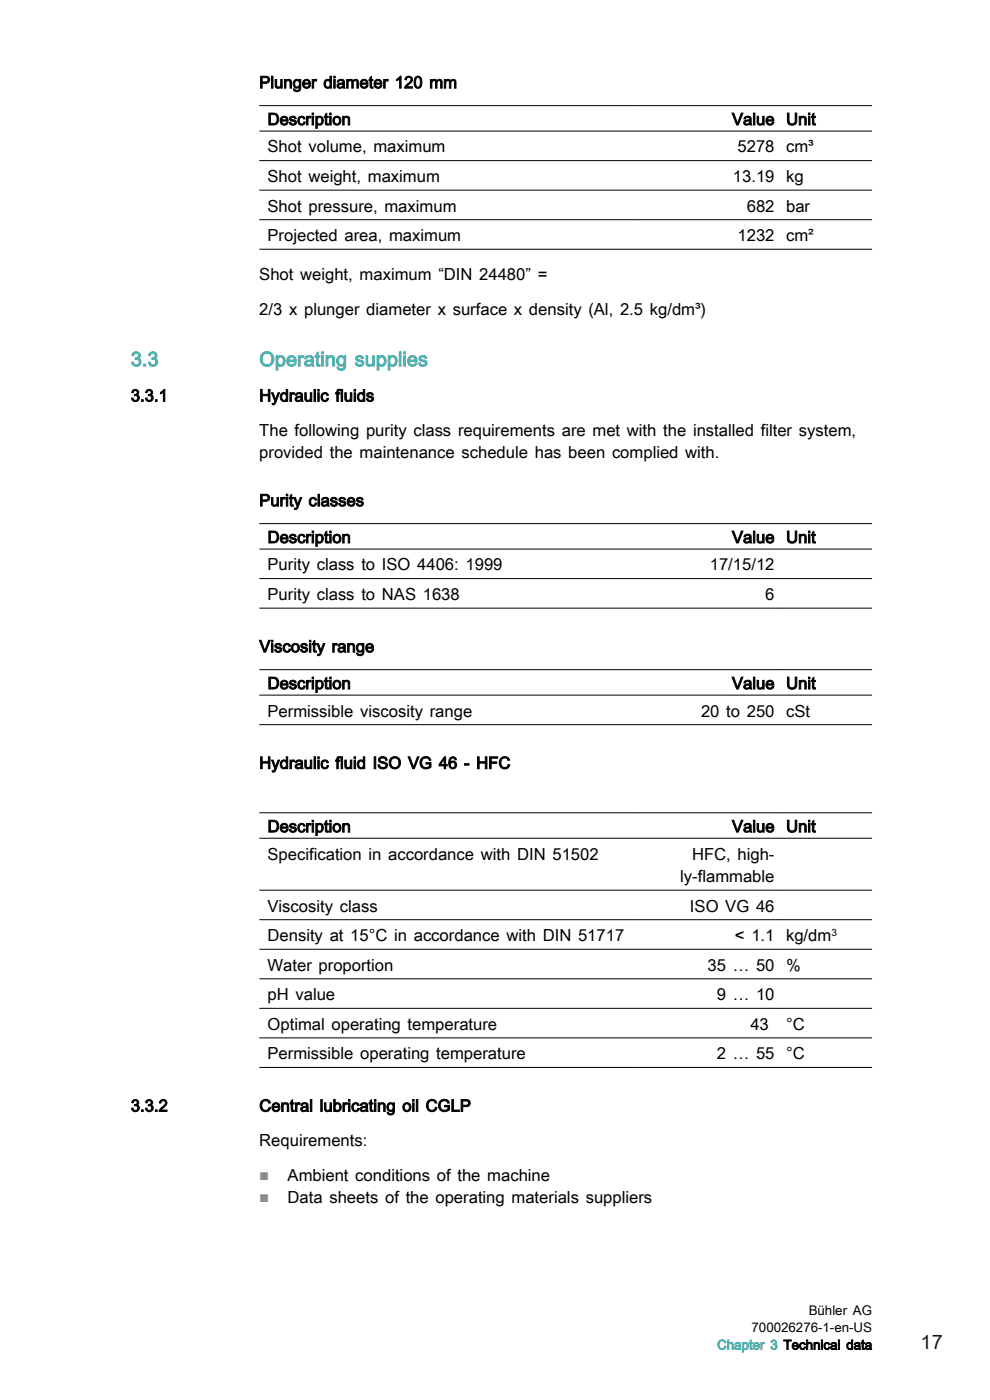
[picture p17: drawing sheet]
<svg xmlns="http://www.w3.org/2000/svg" width="210mm" height="297mm" viewBox="0 0 210 297" stroke-linecap="round" stroke-linejoin="round" font-family="sans-serif">
<defs><g id="words">
<g font-size="4.2" fill="#47b2b2">
<text x="27.8" y="77.7">3.3</text>
<text x="55" y="77.7">Operating supplies</text>
</g>
<text font-size="4.2" fill="#191919" x="195.3" y="286.1">17</text>
<g font-size="3.5">
<text x="55" y="18.7">Plunger diameter 120 mm</text>
<text x="56.7" y="26.5">Description</text>
<text x="155.3" y="26.5">Value Unit</text>
<text x="56.8" y="32.3">Shot volume, maximum</text>
<text x="156.4" y="32.3">5278 cm³</text>
<text x="56.8" y="38.6">Shot weight, maximum</text>
<text x="155.5" y="38.6">13.19 kg</text>
<text x="56.8" y="44.9">Shot pressure, maximum</text>
<text x="158.4" y="44.9">682 bar</text>
<text x="56.8" y="51.1">Projected area, maximum</text>
<text x="156.4" y="51.1">1232 cm²</text>
<text x="55" y="59.4">Shot weight, maximum “DIN 24480” =</text>
<text x="55" y="66.8">2/3 x plunger diameter x surface x density (Al, 2.5 kg/dm³)</text>
<text x="27.8" y="85.1">3.3.1</text>
<text x="55" y="85.1">Hydraulic fluids</text>
<text x="55" y="92.6">The following purity class requirements are met with the installed filter system,</text>
<text x="55" y="97.1">provided the maintenance schedule has been complied with.</text>
<text x="55" y="107.4">Purity classes</text>
<text x="56.8" y="115.2">Description</text>
<text x="155.3" y="115.2">Value Unit</text>
<text x="56.7" y="121">Purity class to ISO 4406: 1999</text>
<text x="150.6" y="121">17/15/12</text>
<text x="56.7" y="127.3">Purity class to NAS 1638</text>
<text x="162.3" y="127.3">6</text>
<text x="55" y="138.4">Viscosity range</text>
<text x="56.7" y="146.2">Description</text>
<text x="155.3" y="146.2">Value Unit</text>
<text x="56.8" y="152">Permissible viscosity range</text>
<text x="148.7" y="152">20 to 250 cSt</text>
<text x="55" y="163.1">Hydraulic fluid ISO VG 46 - HFC</text>
<text x="56.8" y="176.5">Description</text>
<text x="155.3" y="176.5">Value Unit</text>
<text x="56.7" y="182.4">Specification in accordance with DIN 51502</text>
<text x="146.8" y="182.4">HFC, high-</text>
<text x="144.3" y="187.1">ly-flammable</text>
<text x="56.7" y="193.4">Viscosity class</text>
<text x="146.4" y="193.4">ISO VG 46</text>
<text x="56.7" y="199.7">Density at 15°C in accordance with DIN 51717</text>
<text x="155.9" y="199.7">&lt; 1.1 kg/dm</text>
<text x="56.7" y="205.9">Water proportion</text>
<text x="150.1" y="205.9">35 … 50 %</text>
<text x="56.7" y="212.2">pH value</text>
<text x="152" y="212.2">9 … 10</text>
<text x="56.7" y="218.5">Optimal operating temperature</text>
<text x="159.2" y="218.5">43</text>
<text x="166.7" y="218.5">°C</text>
<text x="56.7" y="224.7">Permissible operating temperature</text>
<text x="152" y="224.7">2 … 55 °C</text>
<text x="27.8" y="235.8">3.3.2</text>
<text x="55" y="235.8">Central lubricating oil CGLP</text>
<text x="55" y="243.2">Requirements:</text>
<text x="61" y="250.6">Ambient conditions of the machine</text>
<text x="61" y="255.2">Data sheets of the operating materials suppliers</text>
</g>
<g font-size="3.5" fill="#8c8c8c">
<text x="55" y="250.4">■</text>
<text x="55" y="255">■</text>
</g>
<g font-size="2.8">
<text x="171.5" y="278.9">Bühler AG</text>
<text x="159.4" y="282.6">700026276-1-en-US</text>
</g>
<text font-size="2.8" fill="#47b2b2" x="152.1" y="286.3">Chapter 3 Technical data</text>
<text font-size="2.1" x="176.4" y="198.5">3</text>
</g></defs>
<g fill="none" stroke="#000" stroke-width=".21">
<path d="M55 22.4h130M55 27.8h130M55 34.1h130M55 40.3h130M55 46.6h130M55 52.9h130M55 111.1h130M55 116.5h130M55 122.7h130M55 129h130M55 142.1h130M55 147.5h130"/>
<path d="M55 153.7h130M55 172.4h130M55 177.8h130M55 188.8h130M55 195.1h130M55 201.4h130M55 207.6h130M55 213.9h130M55 220.2h130M55 226.4h130"/>
</g>
<use href="#words"/>
</svg>
